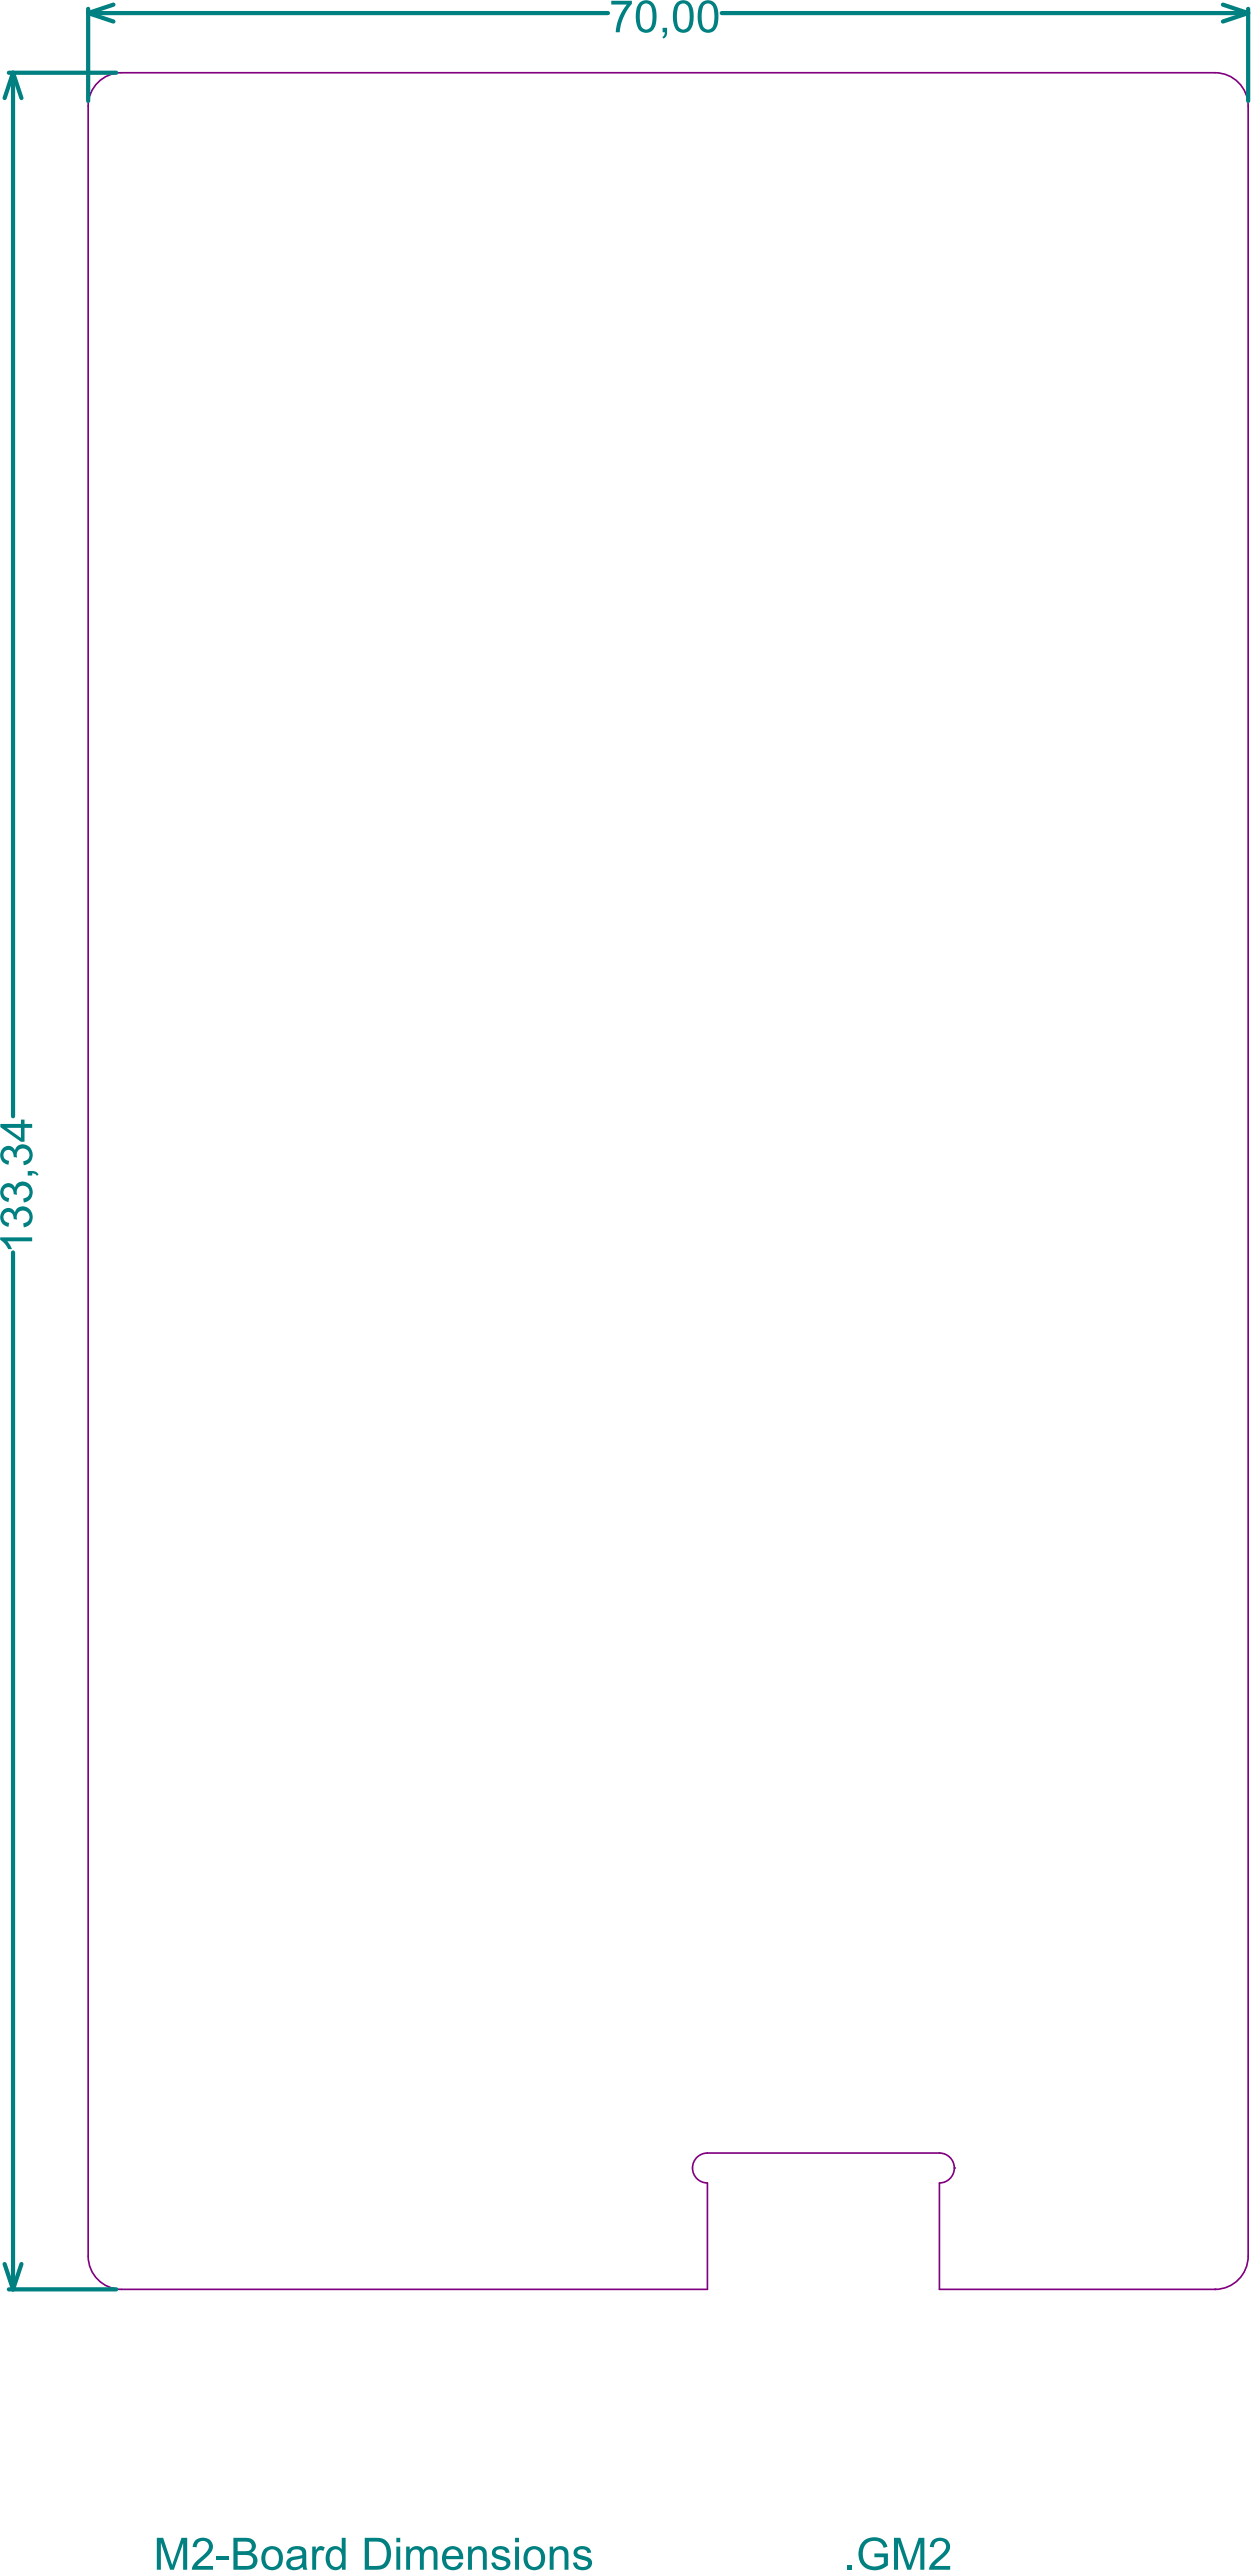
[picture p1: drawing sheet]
<svg xmlns="http://www.w3.org/2000/svg" width="251mm" height="515mm" viewBox="0 0 251 515" stroke-linecap="round" stroke-linejoin="round" font-family="sans-serif">
<g fill="#800080">
<circle cx="191" cy="433.9" r=".17"/>
<circle cx="243.2" cy="458.2" r=".17"/>
</g>
<path d="M24.3 14.6h218.9M17.6 21.2v430.4M249.8 21.2v430.4M188 431h-46.4a2.99 2.99 0 0 0-3 2.9 2.99 2.99 0 0 0 3 3v21.3h-117.3M188 436.9v21.3h55.2" fill="none" stroke="#800080" stroke-width=".33"/>
<circle cx="188" cy="436.9" r=".17" fill="#800080"/>
<path d="M24.3 14.6a6.6 6.6 0 0 0-6.7 6.6M243.2 14.6a6.6 6.6 0 0 1 6.6 6.6M188 431a2.99 2.99 0 0 1 3 2.9 2.99 2.99 0 0 1-3 3M17.6 451.6a6.6 6.6 0 0 0 6.7 6.6M249.8 451.6a6.6 6.6 0 0 1-6.6 6.6" fill="none" stroke="#800080" stroke-width=".33"/>
<g fill="none" stroke="#008080" stroke-width=".84">
<path d="M1.8 14.6h21.5M2.6 14.6l1.7 5M2.6 14.6v208.8M2.6 14.6l-1.7 5M17.6 1.8v18.4M17.6 2.6l5.1 1.7M17.6 2.6h104.1M22.7 .9l-5.1 1.7M144.4 2.6h105.4M244.8 .9l5 1.7M249.8 1.8v18.4M249.8 2.6l-5 1.7"/>
<path d="M2.6 250.7v207.5M.9 453.2l1.7 5M1.8 458.2h21.5M4.3 453.2l-1.7 5"/>
</g>
<g fill="#008080">
<path d="M0 247.7h6.4v.8h-4.9l.9 1.5h-.8v-.1a4 4 0 0 0-1.6-1.7z"/>
<path d="M.6 242.2a1.43 1.43 0 0 1 2.4 .5 1.83 1.83 0 0 1 2-1.2 1.83 1.83 0 0 1 1.5 1.8 2.29 2.29 0 0 1-.5 1.8l-.5 .3-.7 .2-.1-.7a1.29 1.29 0 0 0 1.2-1.5 1.29 1.29 0 0 0-1.7-1.1 1.29 1.29 0 0 0-.8 1.8l-.7-.1v-.1a1.08 1.08 0 0 0-.8-1.3 1.08 1.08 0 0 0-1.3 1 1.08 1.08 0 0 0 1 1.1l.2 .1-.1 .8a1.96 1.96 0 0 1-1.6-1.4 1.96 1.96 0 0 1 .5-2z"/>
<path d="M.6 237.3a1.43 1.43 0 0 1 2.4 .4 1.83 1.83 0 0 1 2-1.2 1.83 1.83 0 0 1 1.5 1.8 2.28 2.28 0 0 1-.5 1.8l-.7 .5-.5 .1-.1-.8a1.29 1.29 0 0 0 1.2-1.5 1.29 1.29 0 0 0-1.7-1 1.29 1.29 0 0 0-.8 1.7l-.7-.1v-.1a1.08 1.08 0 0 0-.8-1.3 1.08 1.08 0 0 0-1.3 1 1.08 1.08 0 0 0 1 1.2h.2l-.1 .8a1.96 1.96 0 0 1-1.6-1.3 1.96 1.96 0 0 1 .5-2z"/>
<path d="M5.5 234.4h.9a1.24 1.24 0 0 1 1.3 .7l-.3 .2a.91 .91 0 0 0-1-.4v.4h-.9z"/>
<path d="M.6 229.8a1.43 1.43 0 0 1 2.4 .4 1.83 1.83 0 0 1 2-1.1 1.83 1.83 0 0 1 1.5 1.8 2.28 2.28 0 0 1-.5 1.8l-.5 .3-.7 .2-.1-.8a1.29 1.29 0 0 0 1.2-1.5 1.29 1.29 0 0 0-1.7-1 1.29 1.29 0 0 0-.8 1.8l-.7-.1v-.1a1.08 1.08 0 0 0-.8-1.3 1.08 1.08 0 0 0-1.3 .9 1.08 1.08 0 0 0 1 1.2l.2 .1-.1 .7a1.96 1.96 0 0 1-1.6-1.3 1.96 1.96 0 0 1 .5-2z"/>
<path d="M122.3 .2h4.2v.6l-1 1.3-.8 1.6-.4 1.2-.3 1.6h-.8l.2-1.5 .4-1.2a9.4 9.4 0 0 1 1.7-2.9h-3.2z"/>
<path d="M132.6 5.6h.9v.9a1.25 1.25 0 0 1-.7 1.2l-.2-.3a.91 .91 0 0 0 .5-.9h-.5z"/>
<path d="M169.7 513.5h.9v.9h-.9z"/>
<path d="M172.6 508.8a3 3 0 0 1 2.4-.9h.1a2.46 2.46 0 0 1 2.5 1.9l-.8 .2a2.12 2.12 0 0 0-2-1.4 2.12 2.12 0 0 0-2 1.6 2.6 2.6 0 0 0 1.2 3.3 2.91 2.91 0 0 0 2.9-.4v-1.2h-1.9v-.8h2.7v2.4l-.3 .2a3.5 3.5 0 0 1-5.4-1.4 4 4 0 0 1 .3-3z"/>
<path d="M178.9 508h1.3l1.8 5.4 1.9-5.4h1.1v6.4h-.8v-5.4l-1.9 5.4h-.7l-1.9-5.5v5.5h-.8z"/>
<path d="M186.7 508.4l.5-.3a1.93 1.93 0 0 1 2.1 .1 1.93 1.93 0 0 1 .8 2l-.7 1.1-2.4 2.3h3.2v.8h-4.3l.1-.6a11.5 11.5 0 0 1 2.8-3l.1-.1a1.24 1.24 0 0 0-.3-2.1 1.24 1.24 0 0 0-1.7 1.3l-.8-.1 .2-.7z"/>
<path d="M31.4 508h1.2l1.9 5.4 1.8-5.4h1.2v6.4h-.8v-5.4l-1.9 5.4h-.8l-1.8-5.5v5.5h-.8z"/>
<path d="M39.2 508.4l.5-.3a1.94 1.94 0 0 1 2 .1 1.94 1.94 0 0 1 .9 1.9l-.3 .6-.4 .6-2.4 2.3h3.1v.8h-4.2l.1-.6a11.5 11.5 0 0 1 2.8-3l.1-.1a1.24 1.24 0 0 0-.3-2.1 1.24 1.24 0 0 0-1.7 1.3l-.8-.1 .1-.7z"/>
<path d="M43.4 511.7h2.4v.7h-2.4z"/>
<path d="M62.5 509.7h.7v.7a1.12 1.12 0 0 1 1.8-.5l-.3 .7a.92 .92 0 0 0-1 0 .92 .92 0 0 0-.4 1v2.8h-.8z"/>
<path d="M81.3 509.7h.7v.7a1.55 1.55 0 0 1 2.7 0 1.51 1.51 0 0 1 1.7-.7 1.51 1.51 0 0 1 1.2 1.5v3.2h-.8v-3a.97 .97 0 0 0-.8-1.1 .97 .97 0 0 0-1.1 .9l-.1 3.2h-.8v-3a.97 .97 0 0 0-.9-1.1 .97 .97 0 0 0-1 1.1v3h-.8z"/>
<path d="M93.7 509.7h.7v.7a1.65 1.65 0 0 1 2-.7 1.65 1.65 0 0 1 1 1.8v2.9h-.8v-2.9a1.11 1.11 0 0 0-1.1-1.2 1.11 1.11 0 0 0-1 1.4v2.7h-.8z"/>
<path d="M98.9 510l.6-.3 .7-.1a1.64 1.64 0 0 1 1.8 1.3l-.8 .1a1.08 1.08 0 0 0-.9-.7 1.08 1.08 0 0 0-1.1 .6l.3 .4 .9 .3a1.65 1.65 0 0 1 1.8 1.4 1.93 1.93 0 0 1-2.9 1.3l-.5-.4-.5-.9 .8-.1a1.19 1.19 0 0 0 1 .9 1.19 1.19 0 0 0 1.3-.7 1.73 1.73 0 0 0-1.6-.8 1.3 1.3 0 0 1-1.2-.8 1.3 1.3 0 0 1 .3-1.5z"/>
<path d="M110 509.7h.7v.7a1.65 1.65 0 0 1 2-.7 1.65 1.65 0 0 1 1.1 1.8v2.9h-.8v-2.9a1.11 1.11 0 0 0-1.2-1.2 1.11 1.11 0 0 0-1 1.4v2.7h-.8z"/>
<path d="M115.2 510l.6-.3 .7-.1a1.64 1.64 0 0 1 1.8 1.3l-.7 .1a1.08 1.08 0 0 0-1-.7 1.08 1.08 0 0 0-1.1 .6l.3 .4 1 .3a1.65 1.65 0 0 1 1.7 1.4 1.93 1.93 0 0 1-2.8 1.3l-.6-.4-.4-.9 .7-.1a1.19 1.19 0 0 0 1.1 .9 1.19 1.19 0 0 0 1.2-.7 1.73 1.73 0 0 0-1.5-.8 1.3 1.3 0 0 1-1.3-.8 1.3 1.3 0 0 1 .3-1.5z"/>
<path d="M.1 225h4.1v-.9h.7v.9h1.5v.8h-1.5v2.7h-.7l-4.1-2.9zM1.3 225.8l2.9 2v-2z"/>
<path d="M128 .6l.2-.2a2.01 2.01 0 0 1 2.1-.1 2.01 2.01 0 0 1 1 1.9l.1 1.4a3.3 3.3 0 0 1-1 2.7 1.98 1.98 0 0 1-3.1-1.8v-1.5a3.4 3.4 0 0 1 .7-2.4zM128.6 1a4.7 4.7 0 0 0-.5 3.2v.3a1.16 1.16 0 0 0 .7 1.3 1.16 1.16 0 0 0 1.4-.4 5.4 5.4 0 0 0 .4-2.9l-.1-.4a1.19 1.19 0 0 0-.6-1.2 1.19 1.19 0 0 0-1.3 .1z"/>
<path d="M135.4 .6l.2-.2a2.01 2.01 0 0 1 2.2-.1 2.01 2.01 0 0 1 1 1.9v1.4a3.3 3.3 0 0 1-1 2.7 1.98 1.98 0 0 1-3-1.8l-.1-1.5a3.4 3.4 0 0 1 .7-2.4zM136 1a4.7 4.7 0 0 0-.5 3.2l.1 .3a1.16 1.16 0 0 0 .7 1.3 1.16 1.16 0 0 0 1.4-.4l.3-1.5-.1-1.8a1.19 1.19 0 0 0-.5-1.2 1.19 1.19 0 0 0-1.4 .1z"/>
<path d="M140.4 .6l.2-.2a2.01 2.01 0 0 1 2.1-.1 2.01 2.01 0 0 1 1 1.9l.1 1.4a3.3 3.3 0 0 1-1 2.7 1.98 1.98 0 0 1-3.1-1.8l-.1-1.5a3.4 3.4 0 0 1 .8-2.4zM141 1a4.7 4.7 0 0 0-.5 3.2v.3a1.16 1.16 0 0 0 .7 1.3 1.16 1.16 0 0 0 1.4-.4 5.4 5.4 0 0 0 .3-2.9v-.4a1.19 1.19 0 0 0-.6-1.2 1.19 1.19 0 0 0-1.3 .1z"/>
<path d="M46.7 508h2.4a1.62 1.62 0 0 1 2 .9 1.62 1.62 0 0 1-.8 2 1.77 1.77 0 0 1 1.1 2.2 1.77 1.77 0 0 1-2 1.2l-2.7 .1zM47.6 508.7v1.9h1.4a1.03 1.03 0 0 0 1.2-.2 1.03 1.03 0 0 0 0-1.3 1.42 1.42 0 0 0-1.4-.4zM47.6 511.4v2.2h1.8a1.23 1.23 0 0 0 1.1-.6 1.15 1.15 0 0 0-.1-1.2 1.15 1.15 0 0 0-1.2-.4z"/>
<path d="M52.9 510.3l.4-.4a2.28 2.28 0 0 1 2.8 .5 2.52 2.52 0 0 1-1.4 4 2.23 2.23 0 0 1-2.3-2.9zM53.6 510.6l-.3 .5a2.2 2.2 0 0 0 .6 2.6 1.49 1.49 0 0 0 1.5-.4 1.49 1.49 0 0 0 .4-1.5 1.36 1.36 0 0 0-.7-1.4 1.36 1.36 0 0 0-1.5 .2z"/>
<path d="M57.8 510.2a2.45 2.45 0 0 1 3.3 .1l.2 .5v2.9l.2 .7h-.8l-.1-.6a2.1 2.1 0 0 1-3.2-.1 1.58 1.58 0 0 1 1.8-2l1.1-.2a.6 .6 0 0 0 .2-.7 .6 .6 0 0 0-.4-.4 1.28 1.28 0 0 0-1.9 .7l-.8-.1zM58.3 512.6a.77 .77 0 0 0 0 1 .77 .77 0 0 0 .9 .2 1.34 1.34 0 0 0 1.3-1.5v-.3z"/>
<path d="M65.9 510a1.71 1.71 0 0 1 2.5 .3v-2.3h.8v6.4h-.8v-.6a1.87 1.87 0 0 1-2.1 .5 1.87 1.87 0 0 1-1.1-2v-.3a2.55 2.55 0 0 1 .7-2zM66.5 510.6l-.4 .6a2.3 2.3 0 0 0 .6 2.5 1.35 1.35 0 0 0 1.4-.3 1.35 1.35 0 0 0 .4-1.4 1.32 1.32 0 0 0-.5-1.4 1.32 1.32 0 0 0-1.4-.2z"/>
<path d="M73 508h2.3a2.66 2.66 0 0 1 3 2.8v.5a2.72 2.72 0 0 1-3 3.1h-2.3zM73.8 508.7v4.9h1.5a1.91 1.91 0 0 0 2.1-2.2v-.4a1.99 1.99 0 0 0-2.2-2.3z"/>
<path d="M79.3 508h.8v.9h-.8zM79.3 509.7h.8v4.7h-.8z"/>
<path d="M89.1 510.2a2.16 2.16 0 0 1 2.5-.3 2.16 2.16 0 0 1 1.1 2.3h-3.4a1.35 1.35 0 0 0 1 1.6 1.35 1.35 0 0 0 1.6-.9l.8 .1a1.95 1.95 0 0 1-2.1 1.5 2.31 2.31 0 0 1-2-3.4zM89.7 510.6l-.4 1h2.6a1.29 1.29 0 0 0-.8-1.2 1.29 1.29 0 0 0-1.4 .2z"/>
<path d="M103.1 508h.8v.9h-.8zM103.1 509.7h.8v4.7h-.8z"/>
<path d="M105.4 510.3l.4-.4a2.28 2.28 0 0 1 2.8 .5 2.52 2.52 0 0 1-1.4 4 2.23 2.23 0 0 1-2.4-2.9zM106 510.6l-.3 .5a2.2 2.2 0 0 0 .7 2.6 1.49 1.49 0 0 0 1.5-.4 1.49 1.49 0 0 0 .4-1.5 1.36 1.36 0 0 0-.7-1.4 1.36 1.36 0 0 0-1.6 .2z"/>
</g>
</svg>
